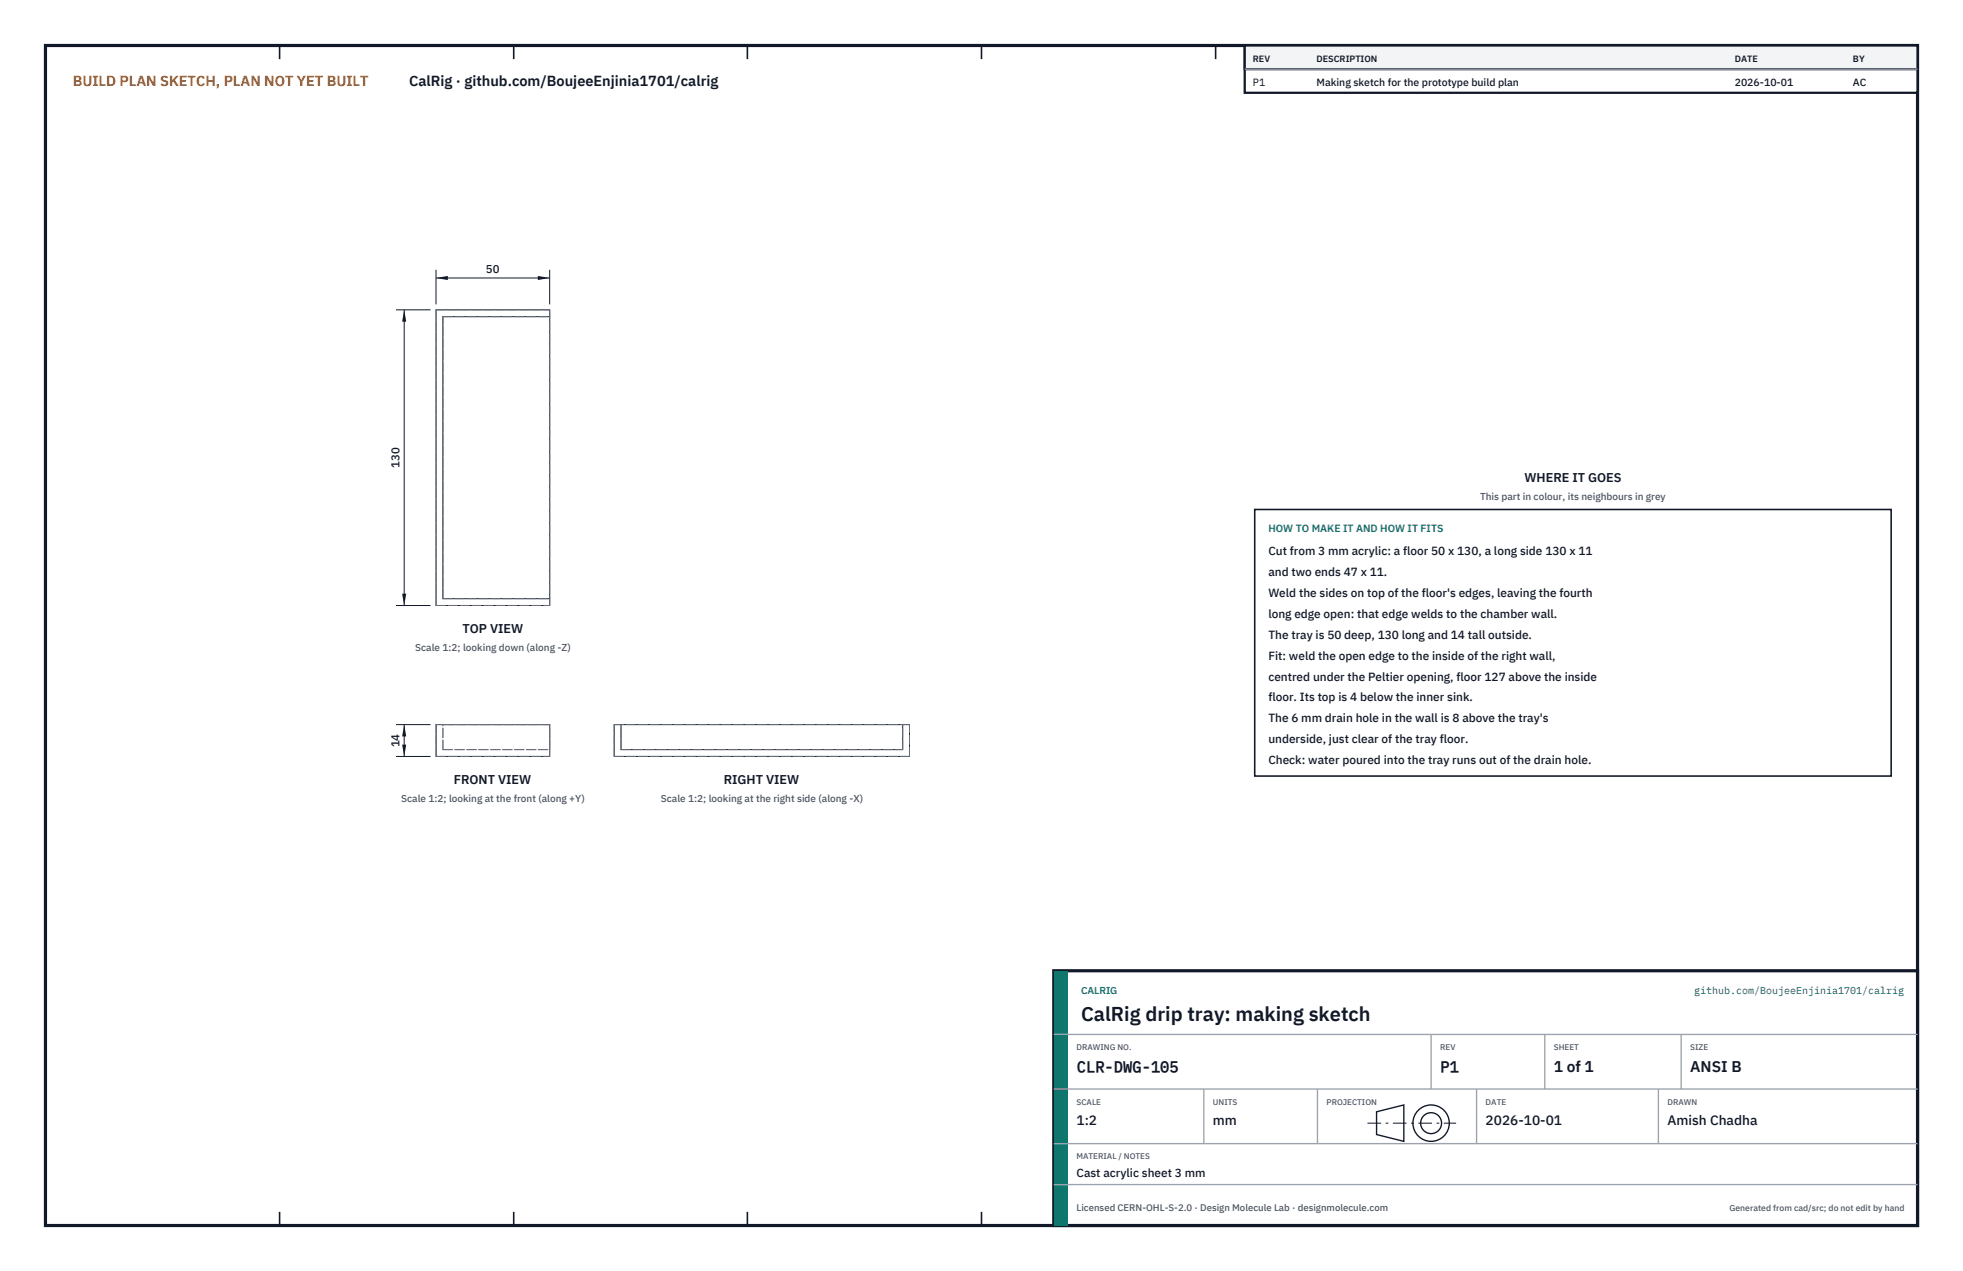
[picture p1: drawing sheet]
<svg xmlns="http://www.w3.org/2000/svg" width="432mm" height="279mm" viewBox="0 0 432 279" stroke-linecap="round" stroke-linejoin="round" font-family="sans-serif">
<defs><g id="words">
<text font-size="4.4" fill="#111827" x="237.8" y="224.4">CalRig drip tray: making sketch</text>
<g font-size="3.4" fill="#111827">
<text x="236.8" y="235.6">CLR-DWG-105</text>
<text x="316.8" y="235.6">P1</text>
<text x="341.8" y="235.6">1 of 1</text>
<text x="371.8" y="235.6">ANSI B</text>
</g>
<text font-size="3.2" fill="#b45309" x="16" y="19">BUILD PLAN SKETCH, PLAN NOT YET BUILT</text>
<text font-size="3.2" fill="#111827" x="90" y="19">CalRig · github.com/BoujeeEnjinia1701/calrig</text>
<g font-size="3" fill="#111827">
<text x="236.8" y="247.2">1:2</text>
<text x="266.8" y="247.2">mm</text>
<text x="326.8" y="247.2">2026-10-01</text>
<text x="366.8" y="247.2">Amish Chadha</text>
</g>
<g font-size="2.8" fill="#111827">
<text x="335.3" y="106">WHERE IT GOES</text>
<text x="101.7" y="139.2">TOP VIEW</text>
<text x="99.8" y="172.4">FRONT VIEW</text>
<text x="159.2" y="172.4">RIGHT VIEW</text>
</g>
<g font-size="2.6" fill="#111827">
<text x="279" y="122">Cut from 3 mm acrylic: a floor 50 x 130, a long side 130 x 11</text>
<text x="279" y="126.6">and two ends 47 x 11.</text>
<text x="279" y="131.2">Weld the sides on top of the floor's edges, leaving the fourth</text>
<text x="279" y="135.8">long edge open: that edge welds to the chamber wall.</text>
<text x="279" y="140.4">The tray is 50 deep, 130 long and 14 tall outside.</text>
<text x="279" y="145">Fit: weld the open edge to the inside of the right wall,</text>
<text x="279" y="149.6">centred under the Peltier opening, floor 127 above the inside</text>
<text x="279" y="154.2">floor. Its top is 4 below the inner sink.</text>
<text x="279" y="158.8">The 6 mm drain hole in the wall is 8 above the tray's</text>
<text x="279" y="163.4">underside, just clear of the tray floor.</text>
<text x="279" y="168">Check: water poured into the tray runs out of the drain hole.</text>
<text x="236.8" y="258.8">Cast acrylic sheet 3 mm</text>
</g>
<g font-size="2.5" fill="#111827">
<text x="106.9" y="60.1">50</text>
<text x="87.9" y="102.9" transform="rotate(-90 87.9 102.9)">130</text>
<text x="87.9" y="164.3" transform="rotate(-90 87.9 164.3)">14</text>
</g>
<g font-size="2.3" fill="#111827">
<text x="275.6" y="18.8">P1</text>
<text x="289.6" y="18.8">Making sketch for the prototype build plan</text>
<text x="381.6" y="18.8">2026-10-01</text>
<text x="407.6" y="18.8">AC</text>
</g>
<text font-size="2.3" fill="#0f766e" x="279" y="117">HOW TO MAKE IT AND HOW IT FITS</text>
<g font-size="2.2" fill="#4b5563">
<text x="325.6" y="110">This part in colour, its neighbours in grey</text>
<text x="91.3" y="143.2">Scale 1:2; looking down (along -Z)</text>
<text x="88.2" y="176.4">Scale 1:2; looking at the front (along +Y)</text>
<text x="145.4" y="176.4">Scale 1:2; looking at the right side (along -X)</text>
</g>
<g font-size="2.2" fill="#0f766e">
<text x="237.8" y="218.4">CALRIG</text>
<text x="372.7" y="218.4">github.com/BoujeeEnjinia1701/calrig</text>
</g>
<text font-size="2.1" fill="#4b5563" x="236.8" y="266.2">Licensed CERN-OHL-S-2.0 · Design Molecule Lab · designmolecule.com</text>
<g font-size="2" fill="#111827">
<text x="275.6" y="13.6">REV</text>
<text x="289.6" y="13.6">DESCRIPTION</text>
<text x="381.6" y="13.6">DATE</text>
<text x="407.6" y="13.6">BY</text>
</g>
<text font-size="1.9" fill="#4b5563" x="380.4" y="266.2">Generated from cad/src; do not edit by hand</text>
<g font-size="1.8" fill="#4b5563">
<text x="236.8" y="230.8">DRAWING NO.</text>
<text x="316.8" y="230.8">REV</text>
<text x="341.8" y="230.8">SHEET</text>
<text x="371.8" y="230.8">SIZE</text>
<text x="236.8" y="242.8">SCALE</text>
<text x="266.8" y="242.8">UNITS</text>
<text x="291.8" y="242.8">PROJECTION</text>
<text x="326.8" y="242.8">DATE</text>
<text x="366.8" y="242.8">DRAWN</text>
<text x="236.8" y="254.8">MATERIAL / NOTES</text>
</g>
</g></defs>
<path d="M10 10h411.8v259.4h-411.8z" fill="none" stroke="#111827" stroke-width=".7" stroke-linecap="butt"/>
<g fill="none" stroke="#111827" stroke-width=".35">
<path d="M61.5 10v3M113 10v3M164.4 10v3M215.9 10v3M267.4 10v3M318.9 10v3M370.3 10v3M61.5 266.4v3M113 266.4v3M164.4 266.4v3M215.9 266.4v3M267.4 266.4v3"/>
<path d="M318.9 266.4v3M370.3 266.4v3"/>
</g>
<path d="M95.9 68.1h25v65h-25zM120.9 69.6h-23.5v62h23.5M95.9 159.3h25v7h-25zM135.1 159.3h65v7h-65zM136.6 159.3v5.5h62v-5.5" fill="none" stroke="#111727" stroke-width=".22"/>
<g fill="none" stroke="#6a7180" stroke-width=".22" stroke-dasharray="2.1 .5">
<path d="M95.9 68.1h25M97.4 69.6h23.5M95.9 133.1v-65M95.9 133.1h25M97.4 131.6v-62M97.4 131.6h23.5M120.9 133.1v-65M95.9 159.3h25M120.9 159.3h-23.5M135.1 159.3h65M95.9 166.3v-7M95.9 166.3h25"/>
<path d="M97.4 164.8h23.5M97.4 164.8v-5.5M120.9 166.3v-7M120.9 164.8v-5.5M135.1 166.3v-7M135.1 166.3h65M136.6 164.8v-5.5M136.6 164.8h62M198.6 164.8v-5.5M200.1 166.3v-7"/>
</g>
<path d="M95.9 59.3v7.6M120.9 59.3v7.6M95.9 61.1h25" fill="none" stroke="#111827" stroke-width=".22"/>
<path d="M95.9 61.1l2.6-.4v.9zM118.3 60.7v.9l2.6-.5z" fill="#111827"/>
<path d="M87.1 68.1h7.6M88.9 68.1v65M87.1 133.1h7.6" fill="none" stroke="#111827" stroke-width=".22"/>
<path d="M88.9 68.1l-.4 2.6h.9zM88.5 130.5h.9l-.5 2.6z" fill="#111827"/>
<path d="M87.1 159.3h7.6M88.9 159.3v7M87.1 166.3h7.6" fill="none" stroke="#111827" stroke-width=".22"/>
<path d="M88.9 159.3l-.4 2.6h.9zM88.5 163.7h.9l-.5 2.6z" fill="#111827"/>
<path d="M276 112h140v58.6h-140z" fill="#fff" stroke="#111827" stroke-width=".35"/>
<path d="M273.8 10h148v10.4h-148z" fill="#fff" stroke="#111827" stroke-width=".5"/>
<path d="M273.8 10h148v5.2h-148z" fill="#f3f4f6" stroke="#111827" stroke-width=".5"/>
<path d="M273.8 15.2h148" fill="none" stroke="#9ca3af" stroke-width=".3"/>
<path d="M231.8 213.4h190v56h-190z" fill="#fff" stroke="#111827" stroke-width=".7" stroke-linecap="butt"/>
<path d="M231.8 213.4h3v56h-3z" fill="#0f766e"/>
<path d="M231.8 227.4h190M231.8 239.4h190M264.8 239.4v12M289.8 239.4v12M314.8 227.4v12M324.8 239.4v12M339.8 227.4v12M364.8 239.4v12M369.8 227.4v12M231.8 251.4h190M231.8 260.4h190" fill="none" stroke="#9ca3af" stroke-width=".3"/>
<g fill="none" stroke="#111827" stroke-width=".3">
<path d="M302.8 244.4l6-1.5v8l-6-1.5z"/>
<circle cx="314.8" cy="246.9" r="4"/>
<circle cx="314.8" cy="246.9" r="2.3"/>
</g>
<path d="M300.8 246.9h19.5" fill="none" stroke="#111827" stroke-width=".22" stroke-dasharray="3 1 .6 1" stroke-linecap="butt"/>
<use href="#words"/>
</svg>
